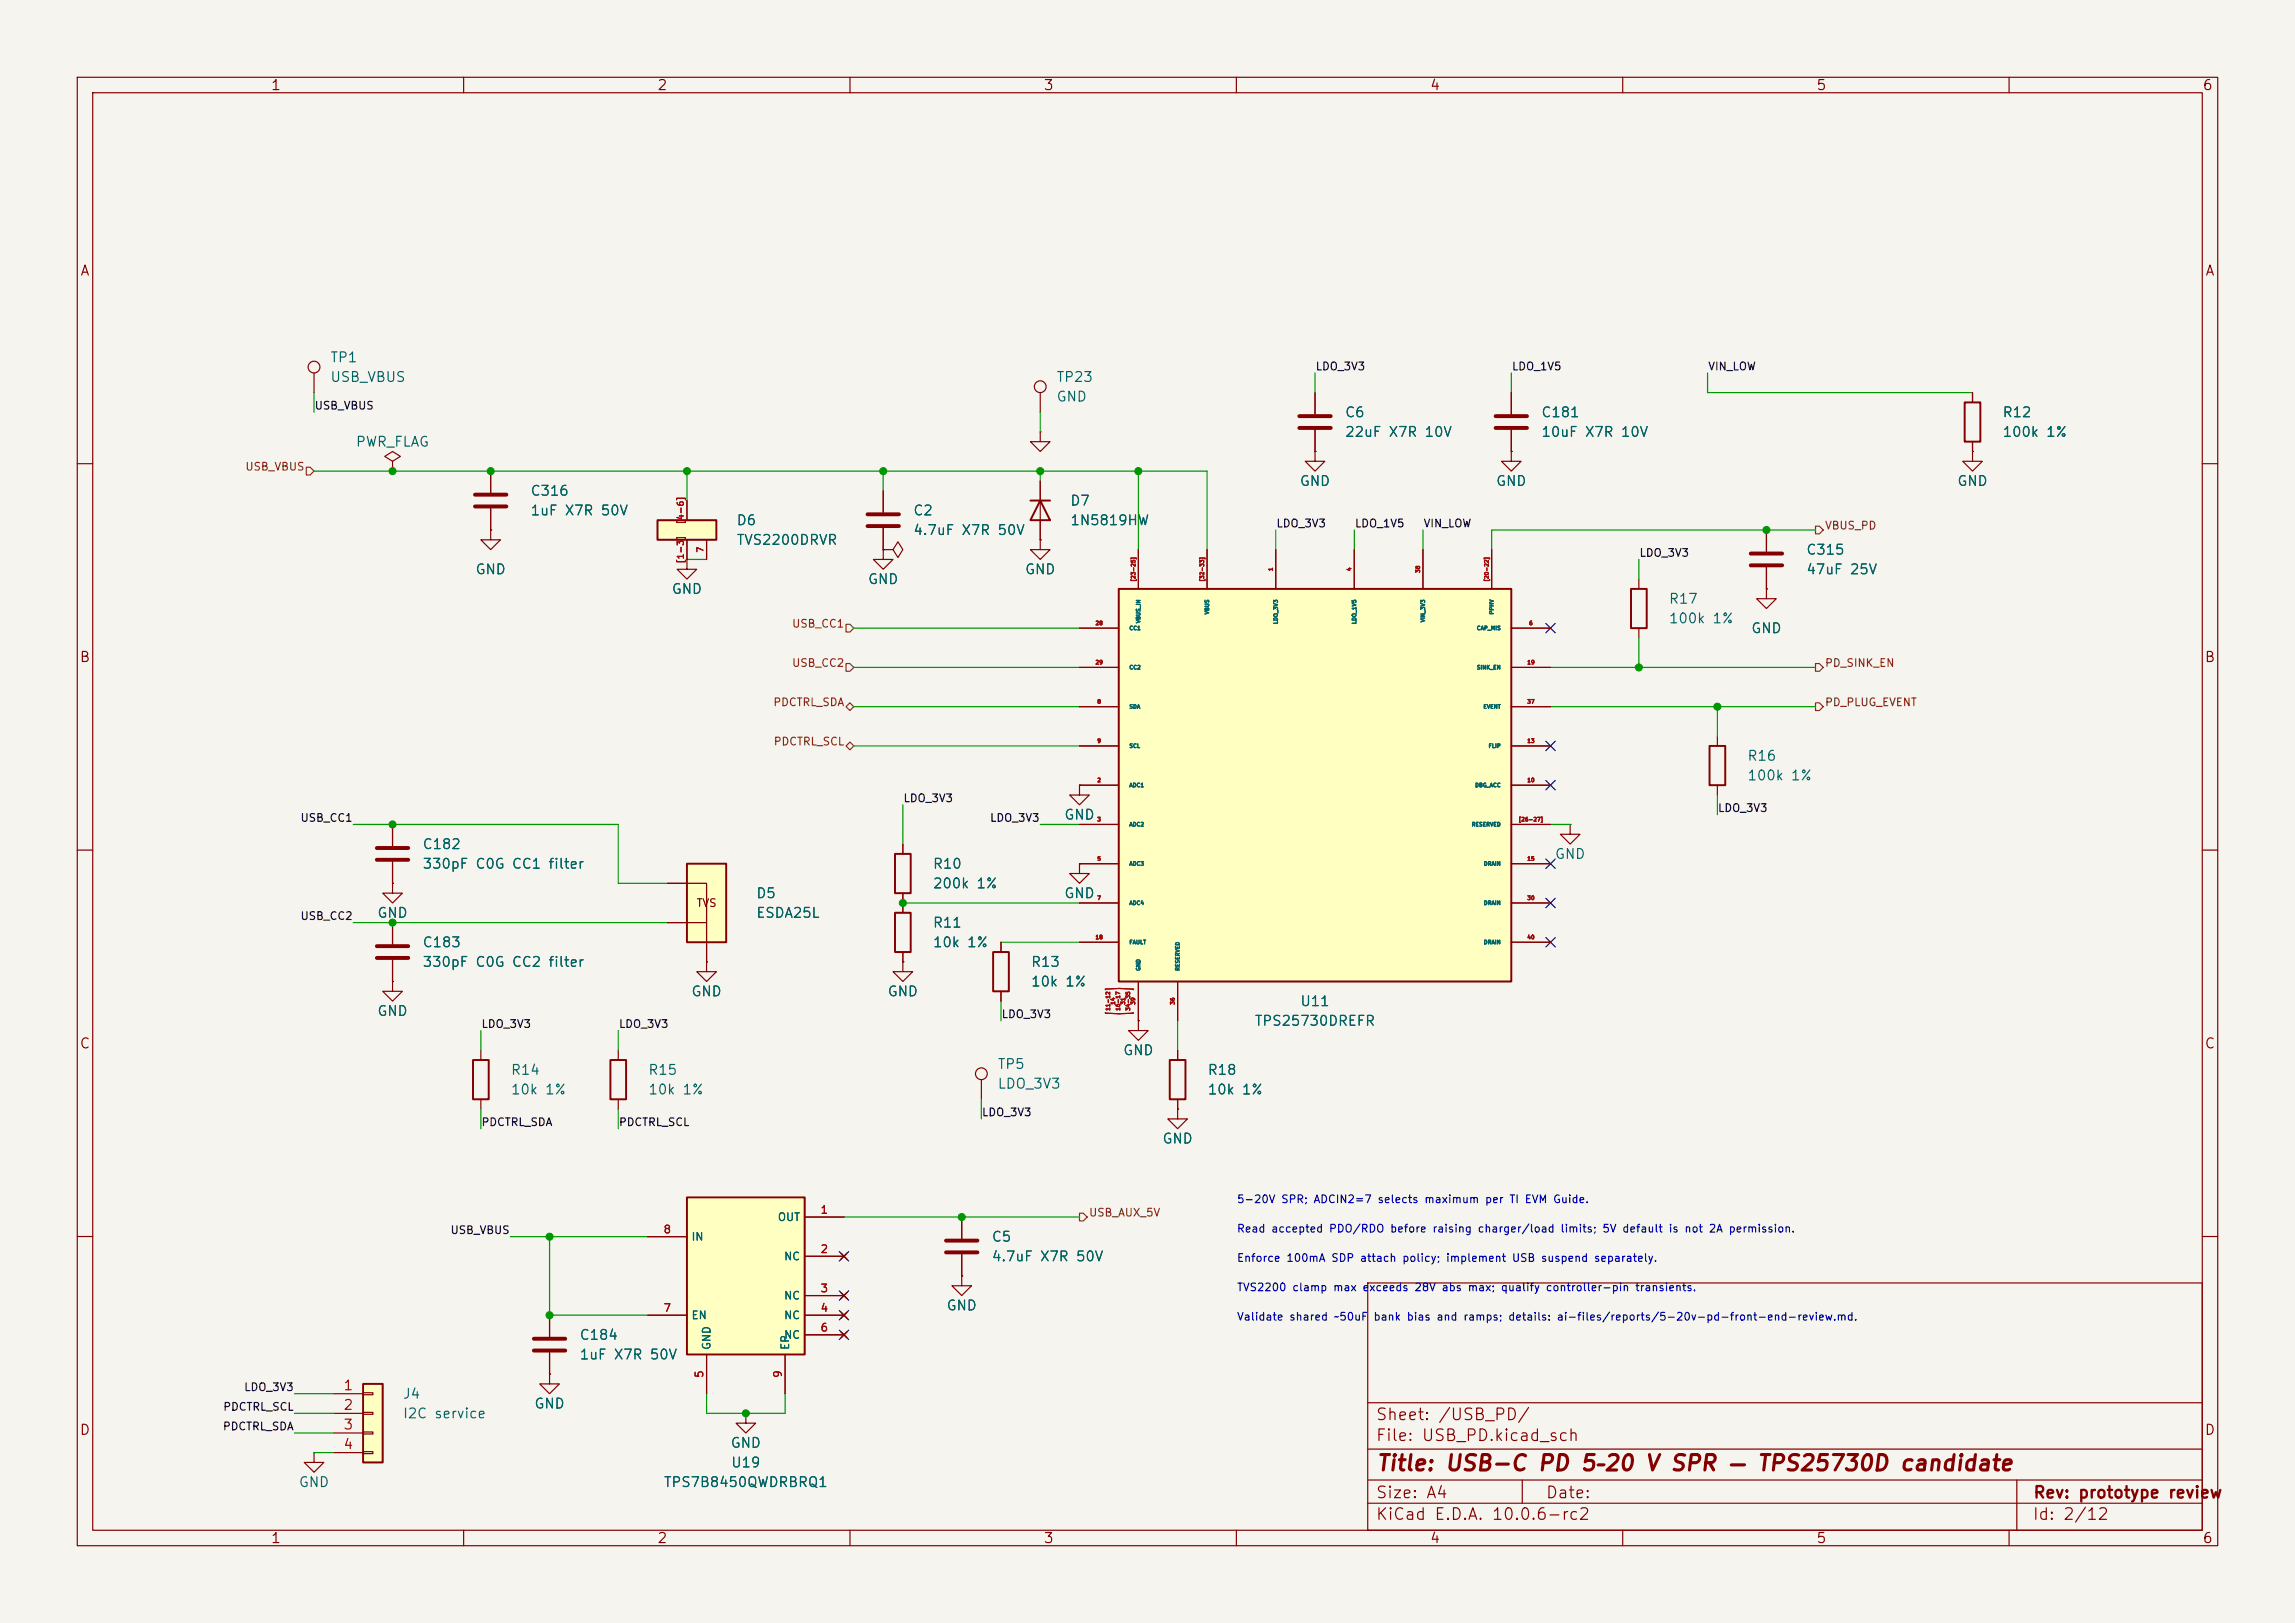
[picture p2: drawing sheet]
<svg xmlns="http://www.w3.org/2000/svg" width="297mm" height="210mm" viewBox="0 0 297 210" stroke-linecap="round" stroke-linejoin="round" font-family="sans-serif">
<defs><g id="words">
<text font-size="2" fill="#840000" x="178" y="190.8">Title: USB-C PD 5–20 V SPR — TPS25730D candidate</text>
<g font-size="1.5" fill="#840000">
<text x="178" y="184.1">Sheet: /USB_PD/</text>
<text x="178" y="186.8">File: USB_PD.kicad_sch</text>
<text x="178" y="197">KiCad E.D.A. 10.0.6-rc2</text>
<text x="178" y="194.2">Size: A4</text>
<text x="200" y="194.2">Date:</text>
<text x="263" y="197">Id: 2/12</text>
<text x="263" y="194.2">Rev: prototype review</text>
</g>
<g font-size="1.3" fill="#840000">
<text x="35" y="12">1</text>
<text x="85" y="12">2</text>
<text x="135" y="12">3</text>
<text x="185" y="12">4</text>
<text x="235" y="12">5</text>
<text x="285" y="12">6</text>
<text x="10.3" y="36">A</text>
<text x="285.3" y="36">A</text>
<text x="10.2" y="86">B</text>
<text x="285.2" y="86">B</text>
<text x="10.2" y="136">C</text>
<text x="285.2" y="136">C</text>
<text x="10.2" y="186">D</text>
<text x="285.2" y="186">D</text>
<text x="35" y="200">1</text>
<text x="85" y="200">2</text>
<text x="135" y="200">3</text>
<text x="185" y="200">4</text>
<text x="235" y="200">5</text>
<text x="285" y="200">6</text>
</g>
<g font-size="1.3" fill="#006464">
<text x="42.7" y="47.2">TP1</text>
<text x="42.7" y="49.7">USB_VBUS</text>
<text x="136.6" y="49.7">TP23</text>
<text x="136.6" y="52.3">GND</text>
<text x="46" y="58.1">PWR_FLAG</text>
<text x="174" y="54.3">C6</text>
<text x="174" y="56.8">22uF X7R 10V</text>
<text x="199.4" y="54.3">C181</text>
<text x="199.4" y="56.8">10uF X7R 10V</text>
<text x="259.1" y="54.3">R12</text>
<text x="259.1" y="56.8">100k 1%</text>
<text x="68.6" y="64.5">C316</text>
<text x="138.4" y="65.7">D7</text>
<text x="168.1" y="63.2">GND</text>
<text x="193.5" y="63.2">GND</text>
<text x="253.2" y="63.2">GND</text>
<text x="68.6" y="67">1uF X7R 50V</text>
<text x="95.2" y="68.3">D6</text>
<text x="95.2" y="70.8">TVS2200DRVR</text>
<text x="118.1" y="67">C2</text>
<text x="118.1" y="69.5">4.7uF X7R 50V</text>
<text x="138.4" y="68.3">1N5819HW</text>
<text x="61.4" y="74.6">GND</text>
<text x="86.8" y="77.2">GND</text>
<text x="112.2" y="75.9">GND</text>
<text x="132.6" y="74.6">GND</text>
<text x="233.7" y="72.1">C315</text>
<text x="233.7" y="74.6">47uF 25V</text>
<text x="215.9" y="78.4">R17</text>
<text x="215.9" y="81">100k 1%</text>
<text x="226.5" y="82.2">GND</text>
<text x="226" y="98.8">R16</text>
<text x="226" y="101.3">100k 1%</text>
<text x="137.6" y="106.4">GND</text>
<text x="54.6" y="110.2">C182</text>
<text x="54.6" y="112.7">330pF C0G CC1 filter</text>
<text x="120.6" y="112.7">R10</text>
<text x="201.1" y="111.5">GND</text>
<text x="48.7" y="119.1">GND</text>
<text x="97.8" y="116.5">D5</text>
<text x="97.8" y="119.1">ESDA25L</text>
<text x="120.6" y="115.3">200k 1%</text>
<text x="137.6" y="116.5">GND</text>
<text x="54.6" y="122.9">C183</text>
<text x="54.6" y="125.4">330pF C0G CC2 filter</text>
<text x="120.6" y="120.3">R11</text>
<text x="120.6" y="122.9">10k 1%</text>
<text x="133.3" y="125.4">R13</text>
<text x="48.7" y="131.8">GND</text>
<text x="89.4" y="129.2">GND</text>
<text x="114.8" y="129.2">GND</text>
<text x="133.3" y="128">10k 1%</text>
<text x="168.2" y="130.5">U11</text>
<text x="145.3" y="136.9">GND</text>
<text x="162.3" y="133">TPS25730DREFR</text>
<text x="66" y="139.4">R14</text>
<text x="66" y="141.9">10k 1%</text>
<text x="83.8" y="139.4">R15</text>
<text x="83.8" y="141.9">10k 1%</text>
<text x="129" y="138.6">TP5</text>
<text x="129" y="141.2">LDO_3V3</text>
<text x="156.2" y="139.4">R18</text>
<text x="156.2" y="141.9">10k 1%</text>
<text x="150.3" y="148.3">GND</text>
<text x="128.3" y="161">C5</text>
<text x="128.3" y="163.5">4.7uF X7R 50V</text>
<text x="74.9" y="173.7">C184</text>
<text x="122.4" y="169.9">GND</text>
<text x="74.9" y="176.2">1uF X7R 50V</text>
<text x="52.1" y="181.3">J4</text>
<text x="52.1" y="183.8">I2C service</text>
<text x="69.1" y="182.6">GND</text>
<text x="94.5" y="187.7">GND</text>
<text x="94.5" y="190.2">U19</text>
<text x="38.6" y="192.7">GND</text>
<text x="85.8" y="192.7">TPS7B8450QWDRBRQ1</text>
</g>
<g font-size="1.3" fill="#a90000">
<text x="44.4" y="180.2">1</text>
<text x="44.4" y="182.7">2</text>
<text x="44.4" y="185.3">3</text>
<text x="44.4" y="187.8">4</text>
</g>
<g font-size="1" fill="#0f0f0f">
<text x="40.6" y="53.2">USB_VBUS</text>
<text x="170.2" y="48.2">LDO_3V3</text>
<text x="195.6" y="48.2">LDO_1V5</text>
<text x="221" y="48.2">VIN_LOW</text>
<text x="165.1" y="68.5">LDO_3V3</text>
<text x="175.3" y="68.5">LDO_1V5</text>
<text x="184.2" y="68.5">VIN_LOW</text>
<text x="212.1" y="72.3">LDO_3V3</text>
<text x="38.8" y="106.6">USB_CC1</text>
<text x="116.8" y="104">LDO_3V3</text>
<text x="128" y="106.6">LDO_3V3</text>
<text x="222.3" y="105.3">LDO_3V3</text>
<text x="38.8" y="119.3">USB_CC2</text>
<text x="129.5" y="132">LDO_3V3</text>
<text x="62.2" y="133.2">LDO_3V3</text>
<text x="80" y="133.2">LDO_3V3</text>
<text x="62.2" y="145.9">PDCTRL_SDA</text>
<text x="80" y="145.9">PDCTRL_SCL</text>
<text x="127" y="144.7">LDO_3V3</text>
<text x="58.2" y="159.9">USB_VBUS</text>
<text x="28.8" y="185.3">PDCTRL_SDA</text>
<text x="28.8" y="182.8">PDCTRL_SCL</text>
<text x="31.5" y="180.2">LDO_3V3</text>
</g>
<g font-size="1" fill="#725600">
<text x="31.7" y="61.1">USB_VBUS</text>
<text x="236.1" y="68.8">VBUS_PD</text>
<text x="102.4" y="81.5">USB_CC1</text>
<text x="102.4" y="86.5">USB_CC2</text>
<text x="236.1" y="86.5">PD_SINK_EN</text>
<text x="100" y="91.6">PDCTRL_SDA</text>
<text x="236.1" y="91.6">PD_PLUG_EVENT</text>
<text x="100" y="96.7">PDCTRL_SCL</text>
<text x="140.9" y="157.7">USB_AUX_5V</text>
</g>
<text font-size="1" fill="#840000" x="90.1" y="117.6">TVS</text>
<g font-size="1" fill="#0000c2">
<text x="160" y="155.9">5-20V SPR; ADCIN2=7 selects maximum per TI EVM Guide.</text>
<text x="160" y="159.7">Read accepted PDO/RDO before raising charger/load limits; 5V default is not 2A permission.</text>
<text x="160" y="163.5">Enforce 100mA SDP attach policy; implement USB suspend separately.</text>
<text x="160" y="167.3">TVS2200 clamp max exceeds 28V abs max; qualify controller-pin transients.</text>
<text x="160" y="171.1">Validate shared ~50uF</text>
<text x="177.7" y="171.1">bank bias and ramps; details: ai-files/reports/5-20v-pd-front-end-review.md.</text>
</g>
<g font-size="1" fill="#a90000">
<text x="85.8" y="159.8">8</text>
<text x="106.1" y="157.3">1</text>
<text x="106.1" y="162.4">2</text>
<text x="106.1" y="167.5">3</text>
<text x="85.8" y="170">7</text>
<text x="106.1" y="170">4</text>
<text x="106.1" y="172.5">6</text>
<text x="91.3" y="178.4" transform="rotate(-90 91.3 178.4)">5</text>
<text x="101.4" y="178.4" transform="rotate(-90 101.4 178.4)">9</text>
</g>
<g font-size="1" fill="#006464">
<text x="89.4" y="160.8">IN</text>
<text x="100.6" y="158.2">OUT</text>
<text x="101.4" y="163.3">NC</text>
<text x="89.4" y="170.9">EN</text>
<text x="101.4" y="168.4">NC</text>
<text x="101.4" y="170.9">NC</text>
<text x="101.4" y="173.5">NC</text>
<text x="92.2" y="174.8" transform="rotate(-90 92.2 174.8)">GND</text>
<text x="102.4" y="174.8" transform="rotate(-90 102.4 174.8)">EP</text>
</g>
<g font-size=".8" fill="#a90000">
<text x="88.7" y="67.9" transform="rotate(-90 88.7 67.9)">[4-6]</text>
<text x="91.2" y="71.6" transform="rotate(-90 91.2 71.6)">7</text>
<text x="88.7" y="73" transform="rotate(-90 88.7 73)">[1-3]</text>
</g>
<g font-size=".5" fill="#a90000">
<text x="147" y="75.3" transform="rotate(-90 147 75.3)">[23-25]</text>
<text x="155.9" y="75.3" transform="rotate(-90 155.9 75.3)">[32-33]</text>
<text x="164.8" y="73.9" transform="rotate(-90 164.8 73.9)">1</text>
<text x="175" y="73.9" transform="rotate(-90 175 73.9)">4</text>
<text x="183.9" y="74.2" transform="rotate(-90 183.9 74.2)">38</text>
<text x="192.8" y="75.3" transform="rotate(-90 192.8 75.3)">[20-22]</text>
<text x="141.7" y="81">28</text>
<text x="197.8" y="81">6</text>
<text x="141.7" y="86.1">29</text>
<text x="197.6" y="86.1">19</text>
<text x="142" y="91.2">8</text>
<text x="197.6" y="91.2">37</text>
<text x="142" y="101.3">2</text>
<text x="142" y="96.2">9</text>
<text x="197.6" y="101.3">10</text>
<text x="197.6" y="96.2">13</text>
<text x="142" y="106.4">3</text>
<text x="196.5" y="106.4">[26-27]</text>
<text x="142" y="111.5">5</text>
<text x="197.6" y="111.5">15</text>
<text x="142" y="116.6">7</text>
<text x="197.6" y="116.6">30</text>
<text x="141.7" y="121.6">18</text>
<text x="197.6" y="121.6">40</text>
<text x="143.8" y="130.9" transform="rotate(-90 143.8 130.9)">11-12</text>
<text x="144.4" y="130.1" transform="rotate(-90 144.4 130.1)">14</text>
<text x="145.1" y="130.9" transform="rotate(-90 145.1 130.9)">16-17</text>
<text x="145.7" y="130.1" transform="rotate(-90 145.7 130.1)">31</text>
<text x="146.4" y="130.9" transform="rotate(-90 146.4 130.9)">34-35</text>
<text x="147" y="130.1" transform="rotate(-90 147 130.1)">39</text>
<text x="152.1" y="130.1" transform="rotate(-90 152.1 130.1)">36</text>
</g>
<g font-size=".5" fill="#006464">
<text x="146.1" y="81.7">CC1</text>
<text x="147.7" y="80.7" transform="rotate(-90 147.7 80.7)">VBUS_IN</text>
<text x="156.6" y="79.5" transform="rotate(-90 156.6 79.5)">VBUS</text>
<text x="165.5" y="80.8" transform="rotate(-90 165.5 80.8)">LDO_3V3</text>
<text x="175.6" y="80.8" transform="rotate(-90 175.6 80.8)">LDO_1V5</text>
<text x="184.5" y="80.6" transform="rotate(-90 184.5 80.6)">VIN_3V3</text>
<text x="191.1" y="81.7">CAP_MIS</text>
<text x="193.4" y="79.6" transform="rotate(-90 193.4 79.6)">PPHV</text>
<text x="146.1" y="86.7">CC2</text>
<text x="191.1" y="86.7">SINK_EN</text>
<text x="146.1" y="91.8">SDA</text>
<text x="191.9" y="91.8">EVENT</text>
<text x="146.1" y="102">ADC1</text>
<text x="146.1" y="96.9">SCL</text>
<text x="190.9" y="102">DBG_ACC</text>
<text x="192.6" y="96.9">FLIP</text>
<text x="146.1" y="107.1">ADC2</text>
<text x="190.4" y="107.1">RESERVED</text>
<text x="146.1" y="112.1">ADC3</text>
<text x="192" y="112.1">DRAIN</text>
<text x="146.1" y="117.2">ADC4</text>
<text x="192" y="117.2">DRAIN</text>
<text x="146.1" y="122.3">FAULT</text>
<text x="147.7" y="125.7" transform="rotate(-90 147.7 125.7)">GND</text>
<text x="152.8" y="125.7" transform="rotate(-90 152.8 125.7)">RESERVED</text>
<text x="192" y="122.3">DRAIN</text>
</g>
</g></defs>
<path d="M0 0h297v210h-297z" fill="#f5f4ef" stroke="#f5f4ef" stroke-width=".13"/>
<g fill="none" stroke="#840000" stroke-width=".15">
<path d="M10 10h277v190h-277zM12 12h273v186h-273zM60 10v2M110 10v2M160 10v2M210 10v2M260 10v2M195.6 58.4v1.3h1.2l-1.2 1.3-1.3-1.3h1.3M195.6 58.4h.1M10 60h2M285 60h2M10 110h2"/>
<path d="M285 110h2M10 160h2M71.1 177.8v1.3h1.3l-1.3 1.2-1.3-1.2h1.3M71.1 177.8h.1M71.1 170.2v2.8M71.1 175v2.8M177 166h108v32h-108zM285 160h2M60 198v2M110 198v2M160 198v2M177 194.5h108"/>
<path d="M177 191.5h108M177 187.5h108M177 181.5h108M197 191.5v3M210 198v2M260 198v2M261 191.5v6.5"/>
</g>
<path d="M69.1 173.2h4.1M69.1 174.8h4.1" fill="none" stroke="#840000" stroke-width=".51"/>
<path d="M47 179.1h2.5v10.1h-2.5z" fill="#ffffc2"/>
<path d="M47 179.1h2.5v10.1h-2.5z" fill="none" stroke="#840000" stroke-width=".25"/>
<path d="M43.2 180.3h3.8M43.2 182.9h3.8M43.2 185.4h3.8M43.2 188h3.8M47 180.2h1.3v.3h-1.3zM47 182.8h1.3v.2h-1.3zM47 185.3h1.3v.2h-1.3zM47 187.8h1.3v.3h-1.3zM96.5 182.9v1.3h1.3l-1.3 1.2-1.3-1.2h1.3M96.5 182.9h.1" fill="none" stroke="#840000" stroke-width=".15"/>
<path d="M88.9 154.9h15.2v20.4h-15.2z" fill="#ffffc2"/>
<path d="M254.3 52.1h2v5.1h-2zM211.1 76.2h2v5.1h-2zM115.8 110.5h2.1v5.1h-2.1zM88.9 154.9h15.2v20.4h-15.2z" fill="none" stroke="#840000" stroke-width=".25"/>
<g fill="none" stroke="#840000" stroke-width=".15">
<path d="M170.2 58.4v1.3h1.2l-1.2 1.3-1.3-1.3h1.3M170.2 58.4h.1M170.2 50.8v2.8M170.2 55.6v2.8M195.6 50.8v2.8M195.6 55.6v2.8M255.3 58.4v1.3h1.2l-1.2 1.3-1.3-1.3h1.3M255.3 58.4h.1M255.3 50.8v1.3M255.3 57.2v1.2M114.3 71.1h1.3l.6-1 .6 1-.6 1-.6-1M114.3 71.1h.1"/>
<path d="M212.1 74.9v1.3M228.6 76.2v1.3h1.3l-1.3 1.2-1.3-1.2h1.3M228.6 76.2h.1M228.6 68.6v2.8M228.6 73.4v2.8M212.1 81.3v1.3M116.8 109.2v1.3M116.8 115.6v1.2M139.7 111.8v1.2h1.3l-1.3 1.3-1.3-1.3h1.3M139.7 111.8h.1M139.7 101.6v1.3h1.3l-1.3 1.2-1.3-1.2h1.3M139.7 101.6h.1"/>
<path d="M104.1 157.5h5.1M124.5 157.5v2.8M83.8 170.2h5.1M83.8 160h5.1M91.4 175.3v5M101.6 175.3v5M104.1 162.6h5.1M104.1 167.6h5.1M104.1 170.2h5.1M104.1 172.7h5.1M108.8 162.2l.8 .7M108.8 167.3l.8 .7"/>
<path d="M108.8 169.8l.8 .8M108.8 172.3l.8 .8M109.6 162.2l-.8 .7M109.6 167.3l-.8 .7M109.6 169.8l-.8 .8M109.6 172.3l-.8 .8M124.5 162.3v2.8M40.6 188v1.2h1.3l-1.3 1.3-1.2-1.3h1.2M40.6 188h.1"/>
</g>
<path d="M168.1 53.8h4.1M168.1 55.4h4.1M193.5 53.8h4.1M193.5 55.4h4.1M226.6 71.6h4M226.6 73.2h4M122.4 160.5h4.1M122.4 162.1h4.1" fill="none" stroke="#840000" stroke-width=".51"/>
<path d="M144.8 76.2h50.8v50.8h-50.8z" fill="#ffffc2"/>
<path d="M144.8 76.2h50.8v50.8h-50.8zM221.2 96.5h2.1v5.1h-2.1zM151.4 137.2h2v5h-2z" fill="none" stroke="#840000" stroke-width=".25"/>
<g fill="none" stroke="#840000" stroke-width=".15">
<path d="M147.3 71.1v5.1M156.2 71.1v5.1M165.1 71.1v5.1M175.3 71.1v5.1M184.1 71.1v5.1M193 71.1v5.1M139.7 81.3h5.1M139.7 91.4h5.1M139.7 96.5h5.1M139.7 86.4h5.1M195.6 81.3h5.1M195.6 91.4h5.1"/>
<path d="M195.6 96.5h5.1M195.6 86.4h5.1M222.2 95.3v1.2M139.7 101.6h5.1M139.7 106.7h5.1M139.7 111.8h5.1M139.7 116.8h5.1M195.6 101.6h5.1M195.6 106.7h5.1M195.6 111.8h5.1M195.6 116.8h5.1M203.2 106.7v1.3h1.3l-1.3 1.2-1.3-1.2h1.3"/>
<path d="M203.2 106.7h.1M222.2 101.6v1.3M139.7 121.9h5.1M147.3 127v5.1M152.4 127v5.1M152.4 135.9v1.3M195.6 121.9h5.1M152.4 143.5v1.3h1.3l-1.3 1.3-1.3-1.3h1.3M152.4 143.5h.1M152.4 142.2v1.3M124.5 165.1v1.3h1.2l-1.2 1.2-1.3-1.2h1.3M124.5 165.1h.1"/>
</g>
<path d="M143.1 128.1v-.1l1.7-.1 1.8 .1v.1M143.1 131v.1l1.7 .1 1.8-.1v-.1" fill="none" stroke="#a90000" stroke-width=".15"/>
<path d="M88.9 111.8h5.1v10.1h-5.1z" fill="#ffffc2"/>
<path d="M88.9 111.8h5.1v10.1h-5.1zM115.8 118.1h2.1v5.1h-2.1zM61.2 137.2h2v5h-2zM79 137.2h2v5h-2zM128.5 123.2h2.1v5.1h-2.1z" fill="none" stroke="#840000" stroke-width=".25"/>
<g fill="none" stroke="#840000" stroke-width=".15">
<path d="M63.5 61v2.8M63.5 65.8v2.8M50.8 114.3v1.3h1.3l-1.3 1.2-1.3-1.2h1.3M50.8 114.3h.1M50.8 119.4v2.8M86.4 114.3h5v10.2M86.4 119.4h5M116.8 116.8v1.3M50.8 127v1.3h1.3l-1.3 1.2-1.3-1.2h1.3M50.8 127h.1M50.8 124.2v2.8M62.2 135.9v1.3"/>
<path d="M80 135.9v1.3M91.4 124.5v1.2h1.3l-1.3 1.3-1.2-1.3h1.2M91.4 124.5h.1M116.8 124.5v1.2h1.3l-1.3 1.3-1.2-1.3h1.2M116.8 124.5h.1M116.8 123.2v1.3M127 139.7v2.5M129.5 121.9v1.3M129.5 128.3v1.2M147.3 132.1v1.3h1.3l-1.3 1.2-1.3-1.2h1.3M147.3 132.1h.1M62.2 142.2v1.3"/>
<path d="M80 142.2v1.3"/>
<circle cx="127" cy="138.9" r=".76"/>
</g>
<path d="M61.5 64h4M61.5 65.5h4M48.8 122.4h4M48.8 124h4" fill="none" stroke="#840000" stroke-width=".51"/>
<path d="M85.1 67.3h7.6v2.6h-7.6z" fill="#ffffc2"/>
<path d="M85.1 67.3h7.6v2.6h-7.6zM133.3 64.8h2.6M134.6 64.8l1.3 2.5h-2.6z" fill="none" stroke="#840000" stroke-width=".25"/>
<g fill="none" stroke="#840000" stroke-width=".15">
<path d="M40.6 48.3v2.5M50.8 59.7l1-.6-1-.7-1 .7 1 .6v1.3M134.6 55.9v1.3h1.3l-1.3 1.2-1.3-1.2h1.3M134.6 55.9h.1M134.6 50.8v2.5M170.2 58.4h.1M170.2 50.8v2.8M170.2 55.6v2.8M195.6 58.4h.1M195.6 50.8v2.8M195.6 55.6v2.8M255.3 58.4h.1"/>
<path d="M255.3 50.8v1.3M255.3 57.2v1.2M50.8 61h.1M63.5 68.6v1.3h1.3l-1.3 1.2-1.3-1.2h1.3M63.5 68.6h.1M63.5 61v2.8M63.5 65.8v2.8M88.9 72.4v1.3h1.3l-1.3 1.2-1.3-1.2h1.3M88.9 72.4h.1M88.9 64.8v2.5M88.9 69.9v2.5M91.4 69.9v2.5"/>
<path d="M114.3 71.1v1.3h1.3l-1.3 1.3-1.3-1.3h1.3M114.3 71.1h.1M114.3 63.5v2.8M114.3 68.3v2.8M134.6 69.9v1.2h1.3l-1.3 1.3-1.3-1.3h1.3M134.6 69.9h.1M134.6 62.2v7.7M147.3 71.1v5.1M156.2 71.1v5.1M165.1 71.1v5.1M175.3 71.1v5.1M184.1 71.1v5.1"/>
<path d="M193 71.1v5.1M228.6 76.2h.1M228.6 68.6v2.8M228.6 73.4v2.8M139.7 81.3h5.1M139.7 91.4h5.1M139.7 96.5h5.1M139.7 86.4h5.1M195.6 81.3h5.1M195.6 91.4h5.1M195.6 96.5h5.1M195.6 86.4h5.1"/>
<path d="M50.8 114.3h.1M50.8 106.7v2.8M50.8 111.5v2.8M50.8 119.4v2.8M86.4 114.3h2.5M86.4 119.4h2.5M116.8 109.2v1.3M116.8 115.6v2.5M139.7 101.6h.1M139.7 111.8h.1M139.7 101.6h5.1M139.7 106.7h5.1"/>
<path d="M139.7 111.8h5.1M139.7 116.8h5.1M195.6 101.6h5.1M195.6 106.7h5.1M195.6 111.8h5.1M195.6 116.8h5.1M50.8 127h.1M50.8 124.2v2.8M91.4 124.5h.1M91.4 121.9v2.6M116.8 124.5h.1M116.8 123.2v1.3"/>
<path d="M129.5 121.9v1.3M129.5 128.3v1.2M139.7 121.9h5.1M147.3 132.1h.1M147.3 127v5.1M152.4 127v5.1M152.4 135.9v1.3M195.6 121.9h5.1M104.1 157.5h5.1M124.5 157.5v2.8M152.4 143.5h.1M152.4 142.2v1.3"/>
<path d="M71.1 177.8h.1M71.1 170.2v2.8M71.1 175v2.8M83.8 170.2h5.1M83.8 160h5.1M91.4 175.3v5M101.6 175.3v5M104.1 162.6h5.1M104.1 167.6h5.1M104.1 170.2h5.1M104.1 172.7h5.1M108.8 162.2l.8 .7"/>
<path d="M108.8 167.3l.8 .7M108.8 169.8l.8 .8M108.8 172.3l.8 .8M109.6 162.2l-.8 .7M109.6 167.3l-.8 .7M109.6 169.8l-.8 .8M109.6 172.3l-.8 .8M124.5 165.1h.1M124.5 162.3v2.8M96.5 182.9h.1"/>
<circle cx="40.6" cy="47.5" r=".76"/>
<circle cx="134.6" cy="50" r=".76"/>
</g>
<path d="M112.3 66.5h4M112.3 68.1h4M48.8 109.7h4M48.8 111.3h4" fill="none" stroke="#840000" stroke-width=".51"/>
<path d="M39.6 60.5h.5l.5 .5-.5 .5h-.5zM234.9 68.1h.5l.6 .5-.6 .5h-.5zM109.5 85.9h.5l.5 .5-.5 .5h-.5zM109.5 80.8h.5l.5 .5-.5 .5h-.5zM110 96l.5 .5-.5 .5-.5-.5zM110 90.9l.5 .5-.5 .5-.5-.5zM234.9 85.9h.5l.6 .5-.6 .5h-.5zM234.9 90.9h.5l.6 .5-.6 .5h-.5zM139.7 157h.5l.5 .5-.5 .5h-.5z" fill="none" stroke="#725600" stroke-width=".15"/>
<g fill="none" stroke="#009600" stroke-width=".15">
<path d="M40.6 50.8v2.5M134.6 53.3v2.6M170.2 48.3v2.5M195.6 48.3v2.5M221 48.3v2.5h34.3M40.6 61h115.6v10.1M88.9 72.4h2.5M88.9 61v3.8M114.3 61v2.5M134.6 61v1.2M147.3 61v10.1M165.1 68.6v2.5"/>
<path d="M175.3 68.6v2.5M184.1 68.6v2.5M212.1 72.4v2.5M234.9 68.6h-41.9v2.5M110.5 91.4h29.2M110.5 86.4h29.2M110.5 81.3h29.2M110.5 96.5h29.2M200.7 91.4h34.2M200.7 86.4h34.2M212.1 82.6v3.8M222.2 91.4v3.9"/>
<path d="M45.7 119.4h40.7M45.7 106.7h34.3v7.6h6.4M116.8 116.8h22.9M116.8 104.1v5.1M134.6 106.7h5.1M200.7 106.7h2.5M222.2 102.9v2.5M62.2 133.4v2.5M80 133.4v2.5M129.5 129.5v2.6M129.5 121.9h10.2M152.4 132.1v3.8"/>
<path d="M62.2 143.5v2.6M80 143.5v2.6M109.2 157.5h30.5M127 142.2v2.6M66 160h17.8M71.1 160v10.2h12.7M38.1 185.4h5.1M38.1 182.9h5.1M38.1 180.3h5.1M40.6 188h2.6M91.4 180.3v2.6h10.2v-2.6"/>
</g>
<g fill="none" stroke="#000084" stroke-width=".15">
<path d="M200.1 80.7l1.2 1.2M200.1 95.9l1.2 1.2M201.3 80.7l-1.2 1.2M201.3 95.9l-1.2 1.2M200.1 116.2l1.2 1.2M200.1 111.2l1.2 1.2M200.1 101l1.2 1.2M201.3 116.2l-1.2 1.2M201.3 111.2l-1.2 1.2M201.3 101l-1.2 1.2M200.1 121.3l1.2 1.2M201.3 121.3l-1.2 1.2"/>
<path d="M108.6 169.6l1.2 1.2M108.6 172.1l1.2 1.2M108.6 162l1.2 1.2M108.6 167l1.2 1.2M109.8 169.6l-1.2 1.2M109.8 172.1l-1.2 1.2M109.8 162l-1.2 1.2M109.8 167l-1.2 1.2"/>
</g>
<path d="M143.1 128.1v-.1l1.7-.1 1.8 .1v.1M143.1 131v.1l1.7 .1 1.8-.1v-.1" fill="none" stroke="#a90000" stroke-width=".15"/>
<g fill="#009600" stroke="#009600" stroke-width=".13">
<circle cx="50.8" cy="61" r=".46"/>
<circle cx="88.9" cy="61" r=".46"/>
<circle cx="63.5" cy="61" r=".46"/>
<circle cx="50.8" cy="119.4" r=".46"/>
<circle cx="50.8" cy="106.7" r=".46"/>
<circle cx="147.3" cy="61" r=".46"/>
<circle cx="134.6" cy="61" r=".46"/>
<circle cx="114.3" cy="61" r=".46"/>
<circle cx="116.8" cy="116.8" r=".46"/>
<circle cx="228.6" cy="68.6" r=".46"/>
<circle cx="96.5" cy="182.9" r=".46"/>
<circle cx="71.1" cy="170.2" r=".46"/>
<circle cx="71.1" cy="160" r=".46"/>
<circle cx="124.5" cy="157.5" r=".46"/>
<circle cx="222.2" cy="91.4" r=".46"/>
<circle cx="212.1" cy="86.4" r=".46"/>
</g>
<use href="#words"/>
</svg>
